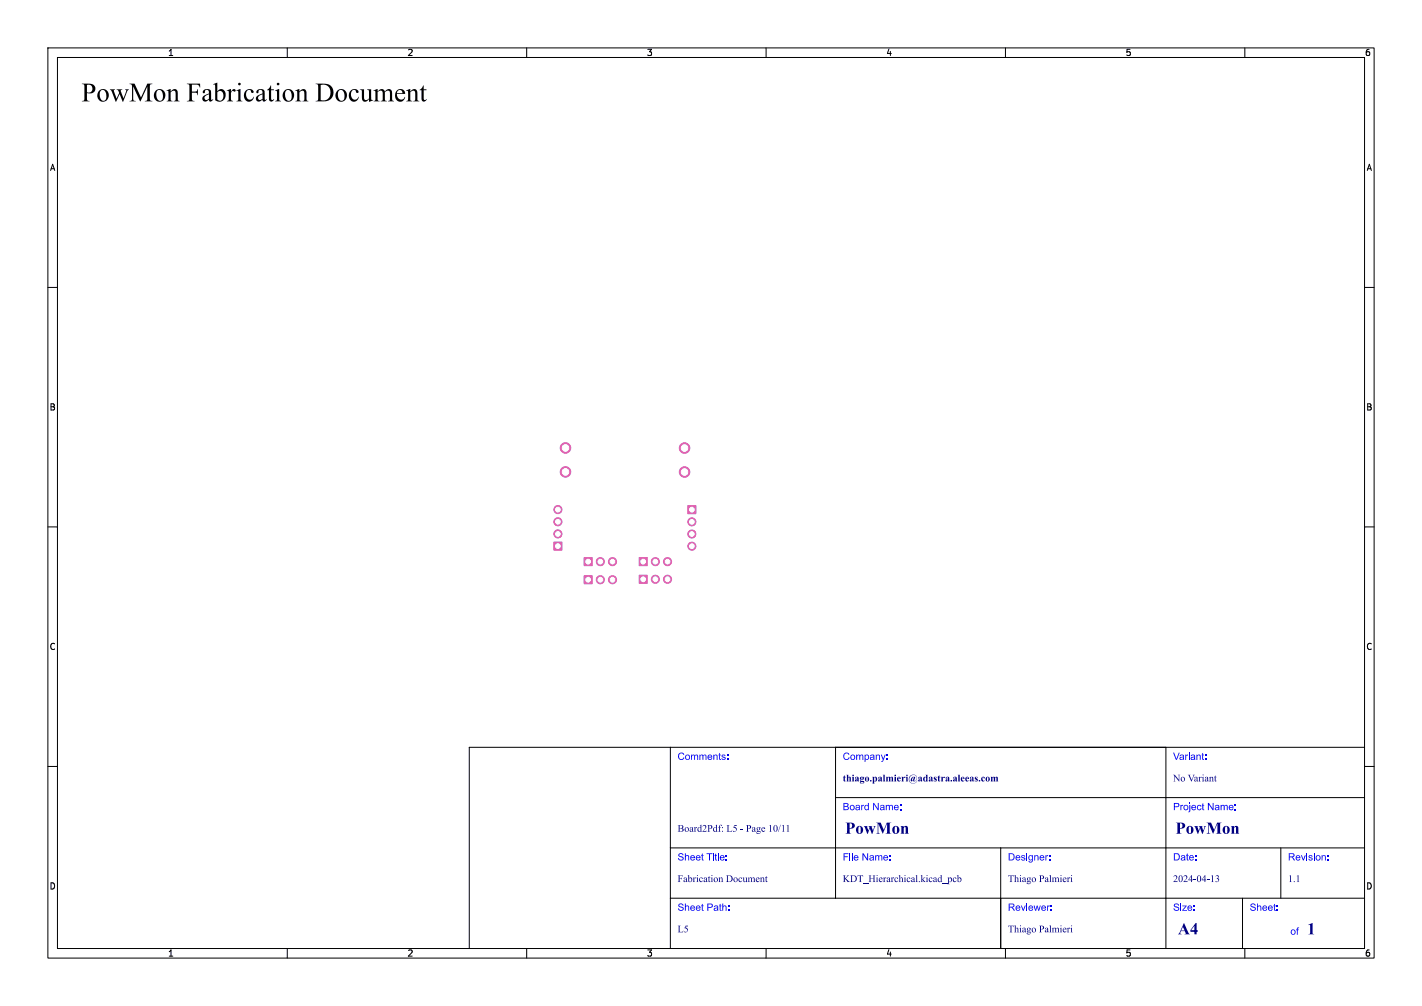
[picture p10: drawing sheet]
<svg xmlns="http://www.w3.org/2000/svg" width="297mm" height="210mm" viewBox="0 0 297 210" stroke-linecap="round" stroke-linejoin="round" font-family="sans-serif">
<defs><g id="words">
<text font-size="5.6" x="17" y="22.6">PowMonFabricationDocument</text>
<g font-size="3.5" fill="#00007f">
<text x="176.5" y="174.9">PowMon</text>
<text x="245.5" y="174.9">PowMon</text>
<text x="246" y="195.9">A4</text>
<text x="273" y="196">1</text>
</g>
<g font-size="2.1" fill="#00f">
<text x="141.5" y="159.2">Comments:</text>
<text x="176" y="159.2">Company:</text>
<text x="245" y="159.2">Variant:</text>
<text x="176" y="169.7">Board Name:</text>
<text x="245" y="169.7">Project Name:</text>
<text x="141.5" y="180.2">Sheet Title:</text>
<text x="176" y="180.2">File Name:</text>
<text x="210.5" y="180.2">Designer:</text>
<text x="245" y="180.2">Date:</text>
<text x="269" y="180.2">Revision:</text>
<text x="141.5" y="190.7">Sheet Path:</text>
<text x="210.5" y="190.7">Reviewer:</text>
<text x="245" y="190.7">Size:</text>
<text x="261" y="190.7">Sheet:</text>
<text x="269.5" y="195.7">of</text>
</g>
<g font-size="2.1" fill="#00007f">
<text x="176" y="163.7">thiago.palmieri@adastra.aleeas.com</text>
<text x="245" y="163.7">No Variant</text>
<text x="141.5" y="174.2">Board2Pdf:L5 - Page10/11</text>
<text x="141.5" y="184.7">FabricationDocument</text>
<text x="176" y="184.7">KDT_Hierarchical.kicad_pcb</text>
<text x="210.5" y="184.7">ThiagoPalmieri</text>
<text x="245" y="184.7">2024-04-13</text>
<text x="269" y="184.7">1.1</text>
<text x="141.5" y="195.2">L5</text>
<text x="210.5" y="195.2">ThiagoPalmieri</text>
</g>
<g font-size="1.8">
<text x="35" y="11.9">1</text>
<text x="85" y="11.9">2</text>
<text x="135" y="11.9">3</text>
<text x="185" y="11.9">4</text>
<text x="235" y="11.9">5</text>
<text x="285" y="11.9">6</text>
<text x="10.3" y="35.9">A</text>
<text x="285.4" y="35.9">A</text>
<text x="10.3" y="85.9">B</text>
<text x="285.3" y="85.9">B</text>
<text x="10.3" y="135.9">C</text>
<text x="285.3" y="135.9">C</text>
<text x="10.3" y="185.9">D</text>
<text x="285.3" y="185.9">D</text>
<text x="35" y="199.9">1</text>
<text x="85" y="199.9">2</text>
<text x="135" y="199.9">3</text>
<text x="185" y="199.9">4</text>
<text x="235" y="199.9">5</text>
<text x="285" y="199.9">6</text>
</g>
</g></defs>
<g fill="#df60af" stroke="#df60af" stroke-width=".21">
<path d="M143.7 105.6h1.7v1.7h-1.7z"/>
<path d="M115.7 113.2h1.7v1.7h-1.7z"/>
<path d="M122 116.4h1.7v1.7h-1.7z"/>
<path d="M122 120.2h1.7v1.7h-1.7z"/>
<path d="M133.5 116.4h1.7v1.7h-1.7z"/>
<path d="M133.5 120.1h1.7v1.7h-1.7z"/>
<circle cx="144.5" cy="108.9" r=".85"/>
<circle cx="144.5" cy="111.5" r=".85"/>
<circle cx="144.5" cy="114" r=".85"/>
<circle cx="116.5" cy="111.5" r=".85"/>
<circle cx="116.5" cy="108.9" r=".85"/>
<circle cx="116.5" cy="106.4" r=".85"/>
<circle cx="125.4" cy="117.2" r=".85"/>
<circle cx="127.9" cy="117.2" r=".85"/>
<circle cx="118.1" cy="93.5" r="1.1"/>
<circle cx="118.1" cy="98.5" r="1.1"/>
<circle cx="143" cy="98.5" r="1.1"/>
<circle cx="143" cy="93.5" r="1.1"/>
<circle cx="125.4" cy="121" r=".85"/>
<circle cx="127.9" cy="121" r=".85"/>
<circle cx="136.9" cy="117.2" r=".85"/>
<circle cx="139.4" cy="117.2" r=".85"/>
<circle cx="136.9" cy="120.9" r=".85"/>
<circle cx="139.4" cy="120.9" r=".85"/>
</g>
<g fill="#fff" stroke="#fff" stroke-width=".21">
<circle cx="134.8" cy="93.4" r=".5"/>
<circle cx="138.4" cy="102.9" r=".5"/>
<circle cx="135.2" cy="106.3" r=".5"/>
<circle cx="144.5" cy="106.4" r=".5"/>
<circle cx="144.5" cy="108.9" r=".5"/>
<circle cx="144.5" cy="111.5" r=".5"/>
<circle cx="144.5" cy="114" r=".5"/>
<circle cx="116.5" cy="114" r=".5"/>
<circle cx="116.5" cy="111.5" r=".5"/>
<circle cx="116.5" cy="108.9" r=".5"/>
<circle cx="116.5" cy="106.4" r=".5"/>
<circle cx="122.8" cy="117.2" r=".5"/>
<circle cx="125.4" cy="117.2" r=".5"/>
<circle cx="127.9" cy="117.2" r=".5"/>
<circle cx="116.5" cy="88" r="1.5"/>
<circle cx="118.1" cy="93.5" r=".7"/>
<circle cx="118.1" cy="98.5" r=".7"/>
<circle cx="144.5" cy="122" r="1.5"/>
<circle cx="144.5" cy="88" r="1.5"/>
<circle cx="143" cy="98.5" r=".7"/>
<circle cx="143" cy="93.5" r=".7"/>
<circle cx="116.5" cy="122" r="1.5"/>
<circle cx="122.8" cy="121" r=".5"/>
<circle cx="125.4" cy="121" r=".5"/>
<circle cx="127.9" cy="121" r=".5"/>
<circle cx="134.3" cy="117.2" r=".5"/>
<circle cx="136.9" cy="117.2" r=".5"/>
<circle cx="139.4" cy="117.2" r=".5"/>
<circle cx="134.3" cy="120.9" r=".5"/>
<circle cx="136.9" cy="120.9" r=".5"/>
<circle cx="139.4" cy="120.9" r=".5"/>
</g>
<g fill="none" stroke="#000" stroke-width=".21">
<path d="M10 10h277v190h-277zM12 12h273v186h-273zM60 10v2M110 10v2M160 10v2M210 10v2M260 10v2M10 60h2M285 60h2M10 110h2M285 110h2M140 156v42"/>
<path d="M174.5 156v31.5M243.5 156v42M285 156h-187v42M10 160h2M140 177h145M174.5 166.5h110.5M209 177v21M267.5 177v10.5M285 160h2M60 198v2M110 198v2M140 187.5h145"/>
<path d="M160 198v2M210 198v2M259.5 187.5v10.5M260 198v2"/>
</g>
<use href="#words"/>
</svg>
